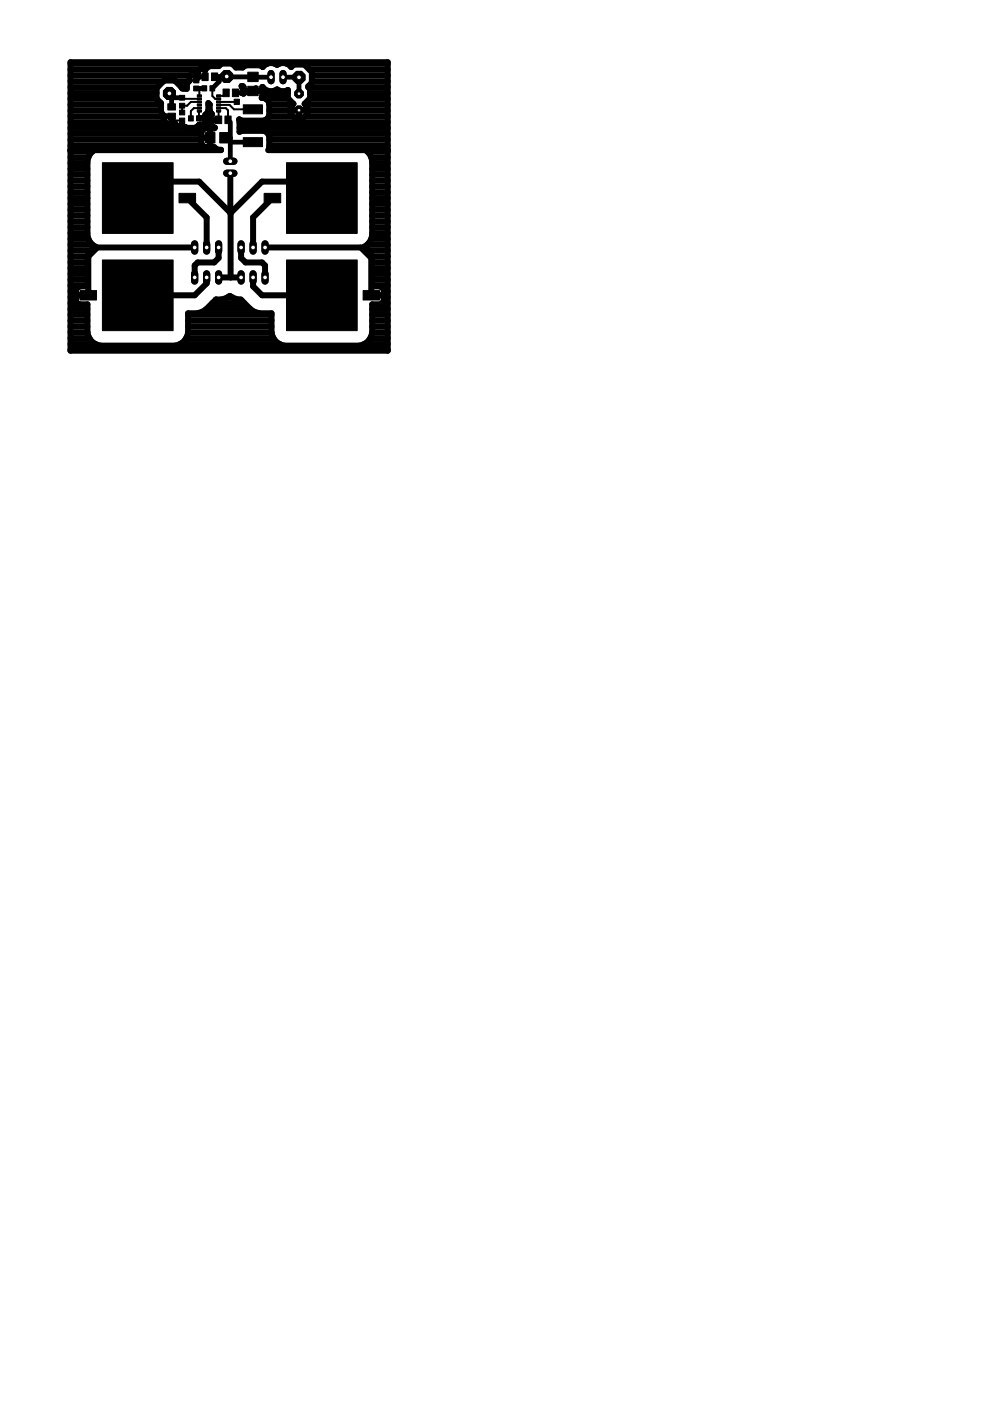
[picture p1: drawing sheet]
<svg xmlns="http://www.w3.org/2000/svg" width="210mm" height="297mm" viewBox="0 0 210 297" stroke-linecap="round" stroke-linejoin="round" font-family="sans-serif">
<path d="M51.1 51.7v1.5" fill="none" stroke="#000" stroke-width="1.5"/>
<circle cx="51.1" cy="52.5" r=".51" fill="#fff" stroke="#000" stroke-width=".21"/>
<path d="M53.7 51.7v1.5" fill="none" stroke="#000" stroke-width="1.5"/>
<circle cx="53.7" cy="52.5" r=".51" fill="#fff" stroke="#000" stroke-width=".21"/>
<path d="M56.2 51.7v1.5" fill="none" stroke="#000" stroke-width="1.5"/>
<circle cx="56.2" cy="52.5" r=".51" fill="#fff" stroke="#000" stroke-width=".21"/>
<path d="M46.4 51.7v1.5" fill="none" stroke="#000" stroke-width="1.5"/>
<circle cx="46.4" cy="52.5" r=".51" fill="#fff" stroke="#000" stroke-width=".21"/>
<path d="M43.8 51.7v1.5" fill="none" stroke="#000" stroke-width="1.5"/>
<circle cx="43.8" cy="52.5" r=".51" fill="#fff" stroke="#000" stroke-width=".21"/>
<path d="M41.3 51.7v1.5" fill="none" stroke="#000" stroke-width="1.5"/>
<circle cx="41.3" cy="52.5" r=".51" fill="#fff" stroke="#000" stroke-width=".21"/>
<path d="M51.1 58.1v1.5" fill="none" stroke="#000" stroke-width="1.5"/>
<circle cx="51.1" cy="58.8" r=".51" fill="#fff" stroke="#000" stroke-width=".21"/>
<path d="M53.7 58.1v1.5" fill="none" stroke="#000" stroke-width="1.5"/>
<circle cx="53.7" cy="58.8" r=".51" fill="#fff" stroke="#000" stroke-width=".21"/>
<path d="M56.2 58.1v1.5" fill="none" stroke="#000" stroke-width="1.5"/>
<circle cx="56.2" cy="58.8" r=".51" fill="#fff" stroke="#000" stroke-width=".21"/>
<path d="M46.4 58.1v1.5" fill="none" stroke="#000" stroke-width="1.5"/>
<circle cx="46.4" cy="58.8" r=".51" fill="#fff" stroke="#000" stroke-width=".21"/>
<path d="M43.8 58.1v1.5" fill="none" stroke="#000" stroke-width="1.5"/>
<circle cx="43.8" cy="58.8" r=".51" fill="#fff" stroke="#000" stroke-width=".21"/>
<path d="M41.3 58.1v1.5" fill="none" stroke="#000" stroke-width="1.5"/>
<circle cx="41.3" cy="58.8" r=".51" fill="#fff" stroke="#000" stroke-width=".21"/>
<path d="M48.1 36.7h1.5" fill="none" stroke="#000" stroke-width="1.5"/>
<circle cx="48.8" cy="36.7" r=".51" fill="#fff" stroke="#000" stroke-width=".21"/>
<path d="M48.1 34.2h1.5" fill="none" stroke="#000" stroke-width="1.5"/>
<circle cx="48.8" cy="34.2" r=".51" fill="#fff" stroke="#000" stroke-width=".21"/>
<circle cx="48.1" cy="16.2" r="1.38" fill="#000" stroke="#000" stroke-width=".21"/>
<circle cx="48.1" cy="16.2" r=".51" fill="#fff" stroke="#000" stroke-width=".21"/>
<circle cx="35.9" cy="19.8" r="1.38" fill="#000" stroke="#000" stroke-width=".21"/>
<circle cx="35.9" cy="19.8" r=".51" fill="#fff" stroke="#000" stroke-width=".21"/>
<path d="M57.5 15.6v1.5" fill="none" stroke="#000" stroke-width="1.5"/>
<circle cx="57.5" cy="16.4" r=".51" fill="#fff" stroke="#000" stroke-width=".21"/>
<path d="M60 15.6v1.5" fill="none" stroke="#000" stroke-width="1.5"/>
<circle cx="60" cy="16.4" r=".51" fill="#fff" stroke="#000" stroke-width=".21"/>
<circle cx="63.4" cy="16.4" r="1.38" fill="#000" stroke="#000" stroke-width=".21"/>
<circle cx="63.4" cy="16.4" r=".51" fill="#fff" stroke="#000" stroke-width=".21"/>
<circle cx="63.4" cy="23.4" r=".96" fill="#000" stroke="#000" stroke-width=".21"/>
<circle cx="63.4" cy="23.4" r=".4" fill="#fff" stroke="#000" stroke-width=".21"/>
<circle cx="63.4" cy="19.9" r=".96" fill="#000" stroke="#000" stroke-width=".21"/>
<circle cx="63.4" cy="19.9" r=".4" fill="#fff" stroke="#000" stroke-width=".21"/>
<g fill="#000" stroke="#000" stroke-width=".21">
<path d="M41.1 18.2h1.1v1.1h-1.1zM41.1 16.6h1.1v1h-1.1zM42.8 15.5h1.3v1.6h-1.3zM42.8 18.2h1v1.1h-1zM44.5 18.2h1v1.1h-1zM44.8 15.5h1.3v1.6h-1.3zM47.3 18.9h1.3v1.6h-1.3zM49.3 18.9h1.3v1.6h-1.3zM52.5 15.3h2.2v2h-2.2zM52.5 18.3h2.2v2h-2.2zM21.7 34.5h15v15h-15zM35.6 22h1.6v1.3h-1.6z"/>
<path d="M35.6 24h1.6v1.3h-1.6zM38.1 25h1.1v1.1h-1.1zM38.1 23.3h1.1v1.1h-1.1zM38.1 20.2h1.1v1h-1.1zM38.1 21.9h1.1v1h-1.1zM40 24.6h1v1.1h-1zM41.7 24.6h1v1.1h-1zM41.8 20.1h.9v.4h-.9zM41.8 20.7h.9v.5h-.9zM41.8 21.4h.9v.4h-.9zM41.8 22.1h.9v.4h-.9zM41.8 22.7h.9v.4h-.9z"/>
<path d="M41.8 23.3h.9v.5h-.9zM43.6 28.1h2v2.2h-2zM45.7 24.6h1.3v1.6h-1.3zM45.9 23.3h.9v.5h-.9zM45.9 22.7h.9v.4h-.9zM45.9 22.1h.9v.4h-.9zM45.9 21.4h.9v.4h-.9zM45.9 20.7h.9v.5h-.9zM45.9 20.1h.9v.4h-.9zM46.6 28.1h2v2.2h-2zM47.7 24.6h1.3v1.6h-1.3zM49.7 21h1.1v1.1h-1.1z"/>
<path d="M51.6 29.2h4v1.9h-4zM51.6 22.2h4v1.9h-4zM60.7 34.5h15v15h-15zM21.7 55.1h15v15h-15zM38 41h3.5v2h-3.5zM56 41h3.5v2h-3.5zM60.7 55.1h15v15h-15zM17 61.6h3.5v2h-3.5zM77 61.6h3.5v2h-3.5z"/>
</g>
<g fill="none" stroke="#000" stroke-width="1.3">
<path d="M14.9 13.2h67.3v61.2h-67.3zM14.9 19.7h18.3M14.9 18.5h18.5M14.9 17.3h19.7M14.9 16h25.4M14.9 14.8h27.4M14.9 13.5h32M37.2 17.3h2.8M38.4 18.5h1.2M40.2 17.1h.1M41.6 15.7v1.1M41.6 16.8h.1"/>
<path d="M41.6 16h.1M43.5 14.6v.4M43.5 14.8h.1M49.2 13.5h7.5M51.2 18.2h.3l.1 .3v1.4l-.1-.1v-1zM51.4 18.5h.2M51.5 19.7h-.2M51.5 19.7h.1M51.6 19.3h4M53.6 19.3h.1M55.6 19.7h5.4M55.6 18.5h.1"/>
<path d="M58.3 13.5h.9M58.7 19a2.24 2.24 0 0 1-3.1-.6v2l-.1 .4a1.48 1.48 0 0 1 1.6 1.1v2.5l-.2 .6-.4 .4-.6 .2h-4.6l-.6-.3 .1 2.7 .5-.3h4.6l.6 .3 .4 .4M58.7 13.7a2.19 2.19 0 0 0-3 .5l-.7-.4h-2.7l-.8 .5h-1.5l-.8-.8h-2.3l-.5 .5h-1.8l-.6 .2-.3 .4h-1.1l-.3 .2-.3 .4v.5h-1l-.6 .3-.2 .3v.8l-.6 .9v.8h-.9l-1.6-1.7h-2.3l-1.6 1.6v2.2M58.7 19h.1M58.7 13.7h.1M58.7 13.7a2.19 2.19 0 0 1 3 .5l.6-.5h2.2l1.6 1.6v2.2l-.7 .8v.2M60.8 13.5h21.4M65.4 18.5l.3 .4v1.9l-1.1 1.2 .6 .6v1.5l-1.1 1h-1.4l-1.1-1v-1.5l.6-.6-1.2-1.2v-1.7l-.6 .2h-.8l-.9-.3M65.4 18.5h16.8M65.6 14.8h16.6M65.7 19.7h16.5M66.1 17.3h16.1"/>
<path d="M66.1 16h16.1M14.9 39.5h3.6M14.9 38.3h3.6M14.9 37h3.6M14.9 35.8h3.6M14.9 34.6h3.6M14.9 33.3h3.9M14.9 32.1h4.7M14.9 24.7h20.2M14.9 27.1h30.6M14.9 30.9h28M14.9 29.6h27.8"/>
<path d="M14.9 28.4h27.8M14.9 25.9h20M14.9 23.4h19.2M14.9 22.2h19.2M14.9 21h18.3M20 31.8a3.1 3.1 0 0 0-1.5 2.3v15.8a3.1 3.1 0 0 0 1.8 2.4 3.1 3.1 0 0 0-1.8 2.4v6l-1.8 .1-.4 .2-.2 .5v2.2l.2 .5 .6 .3h1.6v6a3.2 3.2 0 0 0 2.8 2.8h15.8a3.1 3.1 0 0 0 2.8-2.8v-4.1h1.9l.9-.2 .9-.5 2.2-2.2h1.1l1-.3 .8-.5 .9 .5 1.5 .3 2.1 2.2 .9 .5 1 .2h2.5v4.1a3.2 3.2 0 0 0 2.7 2.8h15.9a3.1 3.1 0 0 0 2.7-2.8v-6h1.9l.5-.4 .1-.4v-2.2l-.2-.5-.6-.3h-1.7v-6a3.1 3.1 0 0 0-1.7-2.4 3.1 3.1 0 0 0 1.7-2.4v-15.8a3.2 3.2 0 0 0-1.4-2.3M33.2 20.9l.9 1v1.7l.6 .9v.9l.3 .6 .5 .2h1.7l.2 .4 .4 .3h1.5l.4 .2M36.4 25.9h.1M36.4 24.8v1.4M38.6 26.2v.7M42.1 26.5l-.8 .6M42.2 26.5h.1"/>
<path d="M42.4 25.1h1.2M42.4 25.1h.1M42.7 29.2h1.9M42.9 30.9l.4 .3h2.1l.4 .3 1.1 .3h-32M43.5 25.9l-.4 .6h-1M43.5 24.3v1.6M43.5 24.3l.1 .1M43.5 25.9h1.3M43.6 24.7h1.2M44.2 23.4h.3M44.2 23.4l-.7 .9M44.2 23.4v-1.6l.3 .4v1.2"/>
<path d="M44.2 22.2h.3M44.5 23.4l.4 .8M44.6 27.2v4M44.6 30.9h.1M44.6 29.6h.1M44.6 28.4h.1M44.8 25.4h1.4M44.9 24.2l-.1 2.1 .2 .5 .6 .3-.2 .1h-2.1l-.5 .5-.1 2.7 .2 .5M48.8 36.7l.1 8.5M50.8 27.1h31.4M50.8 25.9h31.4M56.4 21h4.8"/>
<path d="M56.9 28.4l.2 .5v2.5l-.2 .4h25.3M56.9 28.4h25.3M57 24.7h5.2M57.1 30.9h25.1M57.1 29.6h25.1M57.1 23.4h4.5M57.1 22.2h4.9M61.6 23.4h3.6M63.4 23.4v1.7M63.4 24.7h.1M63.4 23.4h.1M64.6 24.7h17.6"/>
<path d="M64.8 22.2h17.4M65.2 23.4h17M65.6 21h16.6M77.8 32.1h4.4M78.7 33.3h3.5M78.9 39.5h3.3M78.9 38.3h3.3M78.9 37h3.3M78.9 35.8h3.3M78.9 34.6h3.3M14.9 59.3h3.6M14.9 58.1h3.6"/>
<path d="M14.9 56.9h3.6M14.9 55.6h3.6M14.9 54.4h3.7M14.9 53.1h4.3M14.9 51.9h4.7M14.9 50.7h3.9M14.9 49.4h3.6M14.9 48.2h3.6M14.9 46.9h3.6M14.9 45.7h3.6M14.9 44.5h3.6M14.9 43.2h3.6"/>
<path d="M14.9 42h3.6M14.9 40.8h3.6M29.2 42l3.5-3.5h9.5l6.7 6.7M39.7 42l4.1 4.1v6.4M41.3 52.5h-20.7l-1.9 1.9v8.2M43.8 58.8v1.3l-2.5 2.5h-12.1M46.4 52.5v2.2l-1 .9h-3.5l-.6 .7v2.5M46.4 58.8h4.7M48.9 45.2v13.6M51.1 52.5v2.2l1 .9h3.5l.6 .7v2.5M53.7 58.8v1.9l1.9 1.9h12.6M56.2 52.5h20.3l2.2 2.2v7.9"/>
<path d="M57.8 42l-4.1 4.1v6.4M68.2 42l-3.5-3.5h-9.1l-6.7 6.7M77.8 51.9h4.4M78.2 53.1h4M78.7 50.7h3.5M78.8 54.4h3.4M78.9 59.3h3.3M78.9 58.1h3.3M78.9 56.9h3.3M78.9 55.6h3.3M78.9 49.4h3.3M78.9 48.2h3.3"/>
<path d="M78.9 46.9h3.3M78.9 45.7h3.3M78.9 44.5h3.3M78.9 43.2h3.3M78.9 42h3.3M78.9 40.8h3.3M14.9 74.2h67.3M14.9 72.9h5.4M14.9 71.7h4.1M14.9 70.5h3.6M14.9 69.2h3.6M14.9 68h3.6"/>
<path d="M14.9 66.7h3.6M14.9 65.5h3.6M14.9 64.3h1.5M14.9 63h1.2M14.9 61.8h1.2M14.9 60.6h3.6M16.1 62.6h2.4M18.7 62.6h.1M38.2 72.9h21.1M39.5 71.7h18.5M39.9 70.5h17.7M39.9 69.2h17.7"/>
<path d="M39.9 68h17.7M39.9 66.7h17.7M43.8 65.5h9.3M45 64.3h6.8M48.2 63h1M77.2 72.9h5M78.5 71.7h3.7M78.7 62.6h.1M78.9 70.5h3.3M78.9 69.2h3.3M78.9 68h3.3M78.9 66.7h3.3"/>
<path d="M78.9 65.5h3.3M78.9 60.6h3.3M81.1 64.3h1.1M81.4 62.6h-2.5M81.4 63h.8M81.4 61.8h.8"/>
</g>
<g fill="none" stroke="#000" stroke-width=".42">
<path d="M42.3 18.8v1.5M45 18.8v1.6l.6 .6h.8M47.9 19.7l-.6 .6h-.9M36.4 24.7v.3l.5 .5h1.7M38.6 20.7l.2 .3h3.5M42.3 23.6l-.1 1.5M42.3 22.9h-1.2l-.6 .6v1.6M42.3 21.6h-1.8l-.8 .8h-1.1v1.5M46.4 23.6v1.8M46.4 23.6h.1M46.4 22.9h1.5l.4 .5v2l.5 .5M46.4 22.2h2.3l.9 1h4"/>
<path d="M46.4 22.2v.1M50.2 21.6h-3.8"/>
</g>
<g fill="none" stroke="#000" stroke-width="1">
<path d="M43.3 18.7l-1.7 .1M43.5 16.3h-1.1l-.8 .8M45.5 16.3l12 .1M46.5 16.3v1l-1.5 1.4M48 16.3h.1M48 16.3l.3 .2M48.1 16.2l-.1 .1M54.3 18.5l-1.2 1.2h-3.2M60 16.4h3.4v3.5M38.6 20.7h-1.7l-1-.9 .5 .5v2.4M47.6 29.2l1.2 .1M48.8 25.9v8.3"/>
<path d="M53.6 30.1l-4.8 .1"/>
</g>
<path d="M51.1 51.7v1.5" fill="none" stroke="#000" stroke-width="1.5"/>
<circle cx="51.1" cy="52.5" r=".51" fill="#fff" stroke="#000" stroke-width=".21"/>
<path d="M53.7 51.7v1.5" fill="none" stroke="#000" stroke-width="1.5"/>
<circle cx="53.7" cy="52.5" r=".51" fill="#fff" stroke="#000" stroke-width=".21"/>
<path d="M56.2 51.7v1.5" fill="none" stroke="#000" stroke-width="1.5"/>
<circle cx="56.2" cy="52.5" r=".51" fill="#fff" stroke="#000" stroke-width=".21"/>
<path d="M46.4 51.7v1.5" fill="none" stroke="#000" stroke-width="1.5"/>
<circle cx="46.4" cy="52.5" r=".51" fill="#fff" stroke="#000" stroke-width=".21"/>
<path d="M43.8 51.7v1.5" fill="none" stroke="#000" stroke-width="1.5"/>
<circle cx="43.8" cy="52.5" r=".51" fill="#fff" stroke="#000" stroke-width=".21"/>
<path d="M41.3 51.7v1.5" fill="none" stroke="#000" stroke-width="1.5"/>
<circle cx="41.3" cy="52.5" r=".51" fill="#fff" stroke="#000" stroke-width=".21"/>
<path d="M51.1 58.1v1.5" fill="none" stroke="#000" stroke-width="1.5"/>
<circle cx="51.1" cy="58.8" r=".51" fill="#fff" stroke="#000" stroke-width=".21"/>
<path d="M53.7 58.1v1.5" fill="none" stroke="#000" stroke-width="1.5"/>
<circle cx="53.7" cy="58.8" r=".51" fill="#fff" stroke="#000" stroke-width=".21"/>
<path d="M56.2 58.1v1.5" fill="none" stroke="#000" stroke-width="1.5"/>
<circle cx="56.2" cy="58.8" r=".51" fill="#fff" stroke="#000" stroke-width=".21"/>
<path d="M46.4 58.1v1.5" fill="none" stroke="#000" stroke-width="1.5"/>
<circle cx="46.4" cy="58.8" r=".51" fill="#fff" stroke="#000" stroke-width=".21"/>
<path d="M43.8 58.1v1.5" fill="none" stroke="#000" stroke-width="1.5"/>
<circle cx="43.8" cy="58.8" r=".51" fill="#fff" stroke="#000" stroke-width=".21"/>
<path d="M41.3 58.1v1.5" fill="none" stroke="#000" stroke-width="1.5"/>
<circle cx="41.3" cy="58.8" r=".51" fill="#fff" stroke="#000" stroke-width=".21"/>
<path d="M48.1 36.7h1.5" fill="none" stroke="#000" stroke-width="1.5"/>
<circle cx="48.8" cy="36.7" r=".51" fill="#fff" stroke="#000" stroke-width=".21"/>
<path d="M48.1 34.2h1.5" fill="none" stroke="#000" stroke-width="1.5"/>
<circle cx="48.8" cy="34.2" r=".51" fill="#fff" stroke="#000" stroke-width=".21"/>
<circle cx="48.1" cy="16.2" r="1.38" fill="#000" stroke="#000" stroke-width=".21"/>
<circle cx="48.1" cy="16.2" r=".51" fill="#fff" stroke="#000" stroke-width=".21"/>
<circle cx="35.9" cy="19.8" r="1.38" fill="#000" stroke="#000" stroke-width=".21"/>
<circle cx="35.9" cy="19.8" r=".51" fill="#fff" stroke="#000" stroke-width=".21"/>
<path d="M57.5 15.6v1.5" fill="none" stroke="#000" stroke-width="1.5"/>
<circle cx="57.5" cy="16.4" r=".51" fill="#fff" stroke="#000" stroke-width=".21"/>
<path d="M60 15.6v1.5" fill="none" stroke="#000" stroke-width="1.5"/>
<circle cx="60" cy="16.4" r=".51" fill="#fff" stroke="#000" stroke-width=".21"/>
<circle cx="63.4" cy="16.4" r="1.38" fill="#000" stroke="#000" stroke-width=".21"/>
<circle cx="63.4" cy="16.4" r=".51" fill="#fff" stroke="#000" stroke-width=".21"/>
<circle cx="63.4" cy="23.4" r=".96" fill="#000" stroke="#000" stroke-width=".21"/>
<circle cx="63.4" cy="23.4" r=".4" fill="#fff" stroke="#000" stroke-width=".21"/>
<circle cx="63.4" cy="19.9" r=".96" fill="#000" stroke="#000" stroke-width=".21"/>
<circle cx="63.4" cy="19.9" r=".4" fill="#fff" stroke="#000" stroke-width=".21"/>
</svg>
